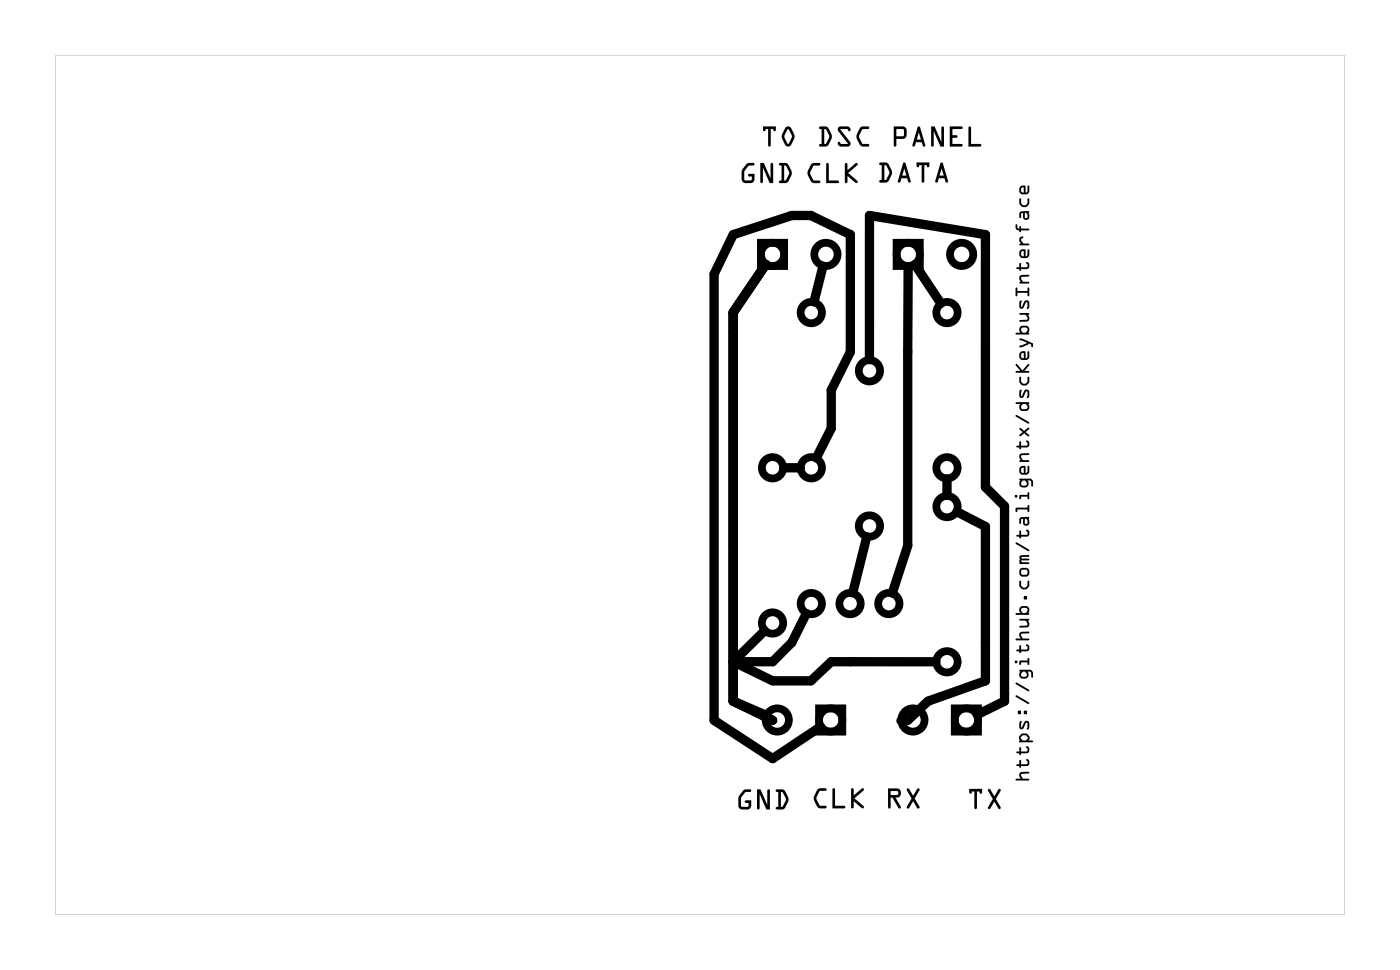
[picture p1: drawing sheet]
<svg xmlns="http://www.w3.org/2000/svg" width="92mm" height="63mm" viewBox="0 0 92 63" stroke-linecap="round" stroke-linejoin="round" font-family="sans-serif">
<g fill="#000">
<path d="M3.6 3.6h84.5v56.3h-84.5zM3.6 3.6v56.3h84.5v-56.3z"/>
<path d="M48.9 10.8l.2-.1h.3v.1h-.3l-.3 .5v.4v.1h.5v-.2l-.2-.1-.1-.1h.4v.4l-.1 .2h-.6l-.1-.2v-.6zM48.9 10.8a.88 .88 0 0 0-.2 1.2h.6l.1-.3v-.3h-.3l-.1 .1 .3 .1-.1 .2h-.4v-.6l.3-.4h.3v-.1h-.3zM49.8 10.7h.2l.5 1v-.9l.1-.1 .1 1.3h-.3l-.4-1v.9l-.1 .1-.1-.1zM49.8 10.7v1.2l.1 .1 .1-.1v-.9l.4 1h.3l-.1-1.3-.1 .1v.9l-.5-1zM51.1 10.7h.5l.3 .5-.1 .3-.3 .5-.5-.1 .1-.1h.1v-1h-.1zM51.1 10.7v.1h.1v1h-.1l-.1 .1 .5 .1 .3-.5 .1-.3-.3-.5zM51.4 10.8v1l.3-.5-.2-.4zM51.4 10.8l.1 .1 .2 .4-.3 .5z"/>
<path d="M48.9 10.8l.2-.1h.3v.1h-.3l-.3 .4v.6h.4l.1-.2-.2-.1-.1-.1h.4v.4l-.1 .2h-.5l-.1-.1-.1-.2a.91 .91 0 0 1 .3-.9zM49.8 10.7h.2l.5 1v-.9l.1-.1 .1 1.3h-.3l-.4-1v.9l-.1 .1-.1-.1zM51.1 10.7h.5a.77 .77 0 0 1 .1 1.1l-.2 .2-.5-.1 .1-.1h.1v-1h-.1zM51.4 10.8v1l.3-.5-.2-.4z"/>
<path d="M50 8.3h.8v.3l-.1-.2h-.2l-.1 1.2-.1-.1v-1.1h-.1l-.2 .2zM50 8.3v.3l.2-.2h.1v1.1l.1 .1 .1-1.2h.2l.1 .2v-.3zM51.5 8.3h.1h.2l.2 .5-.2 .7a.22 .22 0 0 1-.4 0l-.2-.6zM51.5 8.4l-.3 .5 .2 .6a.22 .22 0 0 0 .4 0l.3-.6-.3-.5a.22 .22 0 0 0-.3 0zM51.6 8.5l-.2 .4 .2 .5 .3-.5zM51.6 8.5l.3 .4-.3 .5-.2-.5zM53.7 8.3h.5l.3 .5v.3l-.4 .5-.4-.1v-.1h.1v-1h-.1zM53.7 8.3v.1h.1v1l-.1 .1 .4 .1 .4-.5v-.3l-.3-.5zM54 8.4v1h.1l.2-.5-.2-.4zM54 8.4l.1 .1 .2 .4-.2 .5h-.1zM54.9 8.3h.6l.2 .1-.1 .2-.1-.2-.4 .1 .6 .8-.1 .3h-.5l-.2-.1 .1-.2 .1 .1h.5l-.7-.8zM54.9 8.3v.3l.7 .8h-.5l-.1-.1-.1 .2 .2 .1h.5l.1-.3-.6-.8h.4l.1 .1 .1-.2-.2-.1zM56.4 8.4l.1-.1h.4v.1l-.4 .1-.2 .4 .2 .5h.4v.2h-.5l-.3-.5v-.3zM56.4 8.4l-.3 .4a.78 .78 0 0 0 .4 .8h.4v-.1v-.1h-.4l-.2-.4v-.2l.2-.3 .4-.1v-.1h-.4zM58.6 8.3h.6l.2 .2-.1 .5-.6 .1v.4l-.1 .1v-.1zM58.6 8.3v1.2v.1l.1-.1v-.4l.6-.1 .1-.5-.2-.2zM58.7 8.4v.5h.5v-.4zM58.7 8.4l.5 .1v.4h-.5zM60.1 8.3h.2l.3 1.2v.1h-.1l-.1-.3h-.4l-.1 .3-.1-.1zM60.1 8.3l-.3 1.2 .1 .1 .1-.3h.4l.1 .3h.1v-.1l-.3-1.2zM60.2 8.7l-.1 .4h.2zM60.2 8.7l.1 .4h-.2zM61 8.3h.2l.5 1v-.9l.1-.1v1.3h-.2l-.4-1v.9l-.1 .1-.1-.1zM61 8.3v1.2l.1 .1 .1-.1v-.9l.4 1h.2v-1.3l-.1 .1v.9l-.5-1zM62.2 8.3h.9l-.1 .1h-.6v.4l.3 .1v.1h-.3v.4h.6v.2h-.8zM62.2 8.3v1.3h.8v-.2h-.6v-.4h.3v-.1h-.3v-.5h.6l.1-.1zM63.5 8.3l.1 .1v1h.6v.2h-.8zM63.5 8.3l-.1 1.3h.8v-.2h-.6v-1z"/>
<path d="M50 8.3h.8v.3l-.1-.2h-.2l-.1 1.2-.1-.1v-1.1h-.1l-.2 .2zM51.5 8.4l.1-.1 .2 .1 .2 .4-.2 .7a.22 .22 0 0 1-.4 0l-.2-.6zM51.6 8.5l-.2 .4 .2 .5 .3-.5zM53.7 8.3h.5a.77 .77 0 0 1 .1 1.2l-.2 .1-.4-.1 .1-.1v-1h-.1zM54 8.4v1h.1l.2-.5-.2-.4zM54.9 8.3h.6l.2 .1-.1 .2-.1-.1h-.4l.6 .8-.1 .3h-.5l-.2-.1 .1-.2 .1 .1h.5l-.7-.8zM56.4 8.4l.1-.1h.4v.1l-.4 .1-.2 .4 .2 .5h.4v.1v.1a.58 .58 0 0 1-.8-.6zM58.6 8.3h.6l.2 .2-.1 .5-.6 .1v.4l-.1 .1v-.1zM58.7 8.4v.5h.5v-.4zM60.1 8.3h.2l.3 1.2v.1h-.1l-.1-.3h-.4l-.1 .3-.1-.1zM60.2 8.7l-.1 .4h.2zM61 8.3h.2l.5 1v-.9l.1-.1v1.3h-.2l-.4-1v.9l-.1 .1-.1-.1zM62.2 8.3h.9l-.1 .1h-.6v.4l.3 .1v.1h-.3v.4h.6v.2h-.8zM63.5 8.3l.1 .1v1h.6v.2h-.8z"/>
<path d="M53.2 10.8l.1-.1h.4v.1l-.4 .1-.2 .4 .2 .5h.4v.2l-.5-.1-.3-.4v-.3zM53.2 10.8l-.3 .4a.78 .78 0 0 0 .4 .8h.4v-.1v-.1h-.4l-.2-.4v-.2l.2-.4h.4v-.1h-.4zM54.2 10.7l.1 .1v1h.6v.2h-.8zM54.2 10.7l-.1 1.3h.8v-.2h-.6v-1zM55.4 10.7h.1v.4l.6-.4h.1l-.6 .6 .6 .5-.1 .2-.6-.5v.4h-.1zM55.4 10.7v1.2h.1v-.4l.6 .5 .1-.2-.6-.5 .6-.6h-.1l-.6 .4v-.4z"/>
<path d="M53.2 10.8l.1-.1h.4v.1l-.4 .1-.2 .4 .2 .5h.4v.1v.1a.58 .58 0 0 1-.8-.6zM54.2 10.7l.1 .1v1h.6v.2h-.8zM55.4 10.7h.1v.4l.6-.4h.1l-.6 .6 .6 .5-.1 .2-.6-.5v.4h-.1z"/>
<path d="M57.6 10.7h.5l.3 .5v.3l-.3 .4h-.5v-.1h.2v-1h-.2zM57.6 10.7v.1h.2v1h-.2v.1h.5l.3-.4v-.3l-.3-.5zM57.9 10.8v1h.1l.3-.5-.2-.4zM57.9 10.8l.2 .1 .2 .4-.3 .5h-.1zM59.2 10.7h.1l.4 1.2-.1 .1-.1-.1-.1-.2h-.3l-.1 .2h-.2zM59.2 10.7l-.4 1.2h.2l.1-.2h.3l.1 .2h.1h.1l-.4-1.2zM59.2 11l-.1 .5h.3zM59.2 11l.2 .5h-.3zM60 10.6h.9l-.1 .3-.1-.1h-.1l-.1 1.2-.1-.1v-1.1h-.2l-.1 .1zM60 10.6l.1 .3 .1-.1h.2v1.1h.1l.1-1.1h.1l.1 .1 .1-.3zM61.6 10.7h.2l.3 1.2v.1l-.1-.1-.1-.2h-.4l-.1 .2h-.1zM61.6 10.7l-.3 1.2h.1l.1-.2h.4l.1 .2h.1l-.3-1.2zM61.7 11l-.1 .5h.2zM61.7 11l.1 .5h-.2z"/>
<path d="M57.6 10.7h.5a.77 .77 0 0 1 .1 1.1l-.1 .1h-.5v-.1h.2v-1h-.2zM57.9 10.8v1h.1l.3-.5-.2-.4zM59.2 10.7h.1l.4 1.2h-.1h-.1l-.1-.2h-.3l-.1 .2h-.2zM59.2 11l-.1 .5h.3zM60 10.6h.9l-.1 .3-.1-.1h-.1l-.1 1.1h-.1v-1.1h-.2l-.1 .1zM61.6 10.7h.2l.3 1.2h-.1l-.1-.2h-.4l-.1 .2h-.1zM61.7 11l-.1 .5h.2z"/>
<path d="M48.7 51.8l.2-.1h.3v.1l-.4 .1-.3 .4v.4l.1 .1h.4v-.2h-.2v-.2h.4v.4l-.1 .2h-.6l-.1-.2v-.6zM48.7 51.8a.88 .88 0 0 0-.2 1.2h.6l.1-.3v-.3h-.3l-.1 .1 .2 .1v.2h-.5l.1-.6 .2-.3 .4-.1v-.1h-.3zM49.6 51.7h.2l.5 1v-.9l.1-.1v1.3h-.2l-.4-1v.9l-.1 .1-.1-.1zM49.6 51.7v1.2l.1 .1 .1-.1v-.9l.4 1h.2v-1.3l-.1 .1v.9l-.5-1zM50.8 51.7h.6l.3 .5-.1 .3-.3 .5-.5-.1v-.1h.2v-1h-.2zM50.8 51.7v.1h.2v1h-.2v.1l.5 .1 .3-.5 .1-.3-.3-.5zM51.2 51.8v1l.3-.5-.2-.4zM51.2 51.8l.1 .1 .2 .4-.3 .5z"/>
<path d="M48.7 51.8l.2-.1h.3v.1l-.4 .1-.2 .3v.6h.4v-.2h-.2v-.2h.4v.4l-.1 .2h-.5l-.2-.1v-.2a.91 .91 0 0 1 .3-.9zM49.6 51.7h.2l.5 1v-.9l.1-.1v1.3h-.2l-.4-1v.9l-.1 .1-.1-.1zM50.8 51.7h.6a.77 .77 0 0 1 0 1.2l-.1 .1-.5-.1v-.1h.2v-1h-.2zM51.2 51.8v1l.3-.5-.2-.4z"/>
<path d="M53.6 51.7l.2-.1 .4 .1-.1 .1h-.4l-.2 .5 .2 .4 .4 .1v.1h-.5l-.2-.5-.1-.2zM53.6 51.7l-.2 .4a.78 .78 0 0 0 .3 .8h.4l.1-.1h-.1l-.4-.1-.2-.3v-.2l.2-.4h.4l.1-.1-.1-.1h-.3zM54.6 51.6l.1 .1v1l.6 .1v.1h-.8zM54.6 51.6l-.1 1.3h.8v-.1h-.6v-1.1zM55.8 51.6l.1 .1v.4l.6-.5 .1 .1-.6 .6 .6 .5-.1 .1-.6-.5v.5h-.1zM55.8 51.6v1.3h.1v-.5l.6 .5 .1-.1-.6-.5 .6-.6-.1-.1-.6 .5v-.4z"/>
<path d="M53.6 51.7l.2-.1 .3 .1v.1h-.4l-.2 .5 .2 .4 .4 .1v.1a.58 .58 0 0 1-.8-.6zM54.6 51.6l.1 .1v1l.6 .1v.1h-.8zM55.8 51.6l.1 .1v.4l.6-.5 .1 .1-.6 .6 .6 .5-.1 .1-.6-.5v.5h-.1z"/>
<path d="M58.2 51.6h.6a.31 .31 0 0 1 .2 .4 .31 .31 0 0 1-.3 .2l.3 .7h-.1l-.4-.7h-.1v.6l-.2 .1zM58.2 51.6v1.3l.2-.1v-.6h.1l.4 .7h.1l-.3-.7a.3 .3 0 0 0 .3-.2 .3 .3 0 0 0-.2-.4zM58.4 51.8v.2h.4v-.2zM58.4 51.8h.4v.2h-.4zM59.4 51.6l.2 .1 .2 .4 .3-.4h.1l-.3 .6 .3 .5v.1h-.1l-.3-.5-.2 .5h-.2l.3-.6zM59.4 51.6l.3 .7-.3 .6h.2l.2-.5 .3 .5h.1v-.1l-.3-.5 .3-.6h-.1l-.3 .4-.2-.4z"/>
<path d="M58.2 51.6h.6a.31 .31 0 0 1 .2 .4 .31 .31 0 0 1-.3 .2l.3 .7h-.1l-.4-.7h-.1v.6l-.2 .1zM58.4 51.8v.2h.4v-.2zM59.4 51.6l.2 .1 .2 .4 .3-.4h.1l-.3 .6 .3 .5v.1h-.1l-.3-.5-.2 .5h-.2l.3-.6z"/>
<path d="M63.5 51.6h.8v.4l-.1-.2h-.2v1.2l-.2-.1v-1.1h-.1l-.1 .2zM63.5 51.6l.1 .4 .1-.2h.1v1.1l.2 .1v-1.2h.2l.1 .2v-.4zM64.7 51.7h.2l.2 .4 .3-.4h.2l-.4 .6 .4 .5-.1 .2-.1-.1-.3-.4-.2 .4h-.2l.3-.6zM64.7 51.7l.3 .6-.3 .6h.2l.2-.4 .3 .4 .1 .1 .1-.2-.4-.5 .4-.6h-.2l-.3 .4-.2-.4z"/>
<path d="M63.5 51.6h.8v.4l-.1-.2h-.2v1.2l-.2-.1v-1.1h-.1l-.1 .2zM64.7 51.7h.2l.2 .4 .3-.4h.2l-.4 .6 .4 .5-.1 .2-.1-.1-.3-.4-.2 .4h-.2l.3-.6z"/>
<path d="M66.8 50.6l.6-.1v.1l-.5 .1 .1 .3h.4v.1h-.8v-.1h.3l-.1-.2zM66.8 49.8h.1v.2h.4v-.3a.23 .23 0 0 1 .2 .2 .23 .23 0 0 1-.2 .2h-.4l-.1 .2v-.2h-.2v-.1h.2zM66.8 48.9h.1v.3h.4v-.3a.23 .23 0 0 1 .2 .2 .23 .23 0 0 1-.2 .2h-.4l-.1 .1v-.1h-.2v-.1h.2zM66.9 48.1l.1-.1a.35 .35 0 0 1 .5 .3l-.1 .2h.2v.1h-.8v-.1v-.2zM67 48.2l-.1 .1 .1 .2h.2l.1-.2-.1-.2zM66.9 47.2v.1v.3l.2-.3a.18 .18 0 0 1 .2-.1 .18 .18 0 0 1 .1 .2v.3h-.1v-.4l-.2 .4a.15 .15 0 0 1-.2 0 .15 .15 0 0 1-.1-.1zM67.1 46.5h.2v.2h-.2zM66.7 46.5h.2v.2h-.2zM66.6 45.5l.8 .6h-.1l-.7-.5zM66.6 44.7l.8 .5h-.1l-.7-.4zM66.8 43.9h.8l.1 .1v.3h-.1l-.1-.3h-.2l.1 .1-.1 .3h-.4l-.1-.1 .1-.3zM67 44l-.1 .2 .3 .1 .1-.2-.1-.1zM66.8 43.3l.5-.1 .1-.1v.4h-.1v-.1h-.4l-.1 .1zM66.5 43.3a.1 .1 0 0 1 .2 0 .1 .1 0 0 1-.2 0zM66.8 42.3h.1v.2h.4v-.3a.23 .23 0 0 1 .2 .2 .23 .23 0 0 1-.2 .2h-.4l-.1 .2v-.2h-.2v-.1h.2zM66.8 41.4h.6v.1h-.5l.1 .3h.4v.1h-.8v-.1h.3l-.1-.2zM66.8 40.5h.6l-.1 .1a.25 .25 0 0 1 .1 .3 .25 .25 0 0 1-.1 .2h-.5v-.1l.5-.1-.1-.3h-.4zM66.9 39.7h.4l.1 .1v.3v.1h-.8v-.1h.3l-.1-.2zM66.9 39.8v.2l.1 .1h.2l.1-.1v-.2zM67.1 39h.2v.2h-.2zM66.8 38h.1v.3l.1 .2h.2l.1-.2 .1-.3v.3a.33 .33 0 0 1-.3 .3 .33 .33 0 0 1-.3-.3zM66.8 37.4a.33 .33 0 0 1 .6 0 .33 .33 0 0 1-.6 0zM66.9 37.3l.1 .3h.3v-.3zM66.8 36.4l.6-.1v.1l-.5 .1 .1 .1h.4v.1h-.5l.1 .1h.4v.1h-.6zM66.6 35.5l.8 .5-.1 .1-.7-.5zM66.8 34.7l.1 .1v.2h.4v-.3a.23 .23 0 0 1 .2 .2 .23 .23 0 0 1-.2 .2h-.4l-.1 .1v-.1h-.2v-.1h.2zM66.8 33.9l.6-.1v.4a.21 .21 0 0 1-.2 .2 .21 .21 0 0 1-.2-.2v-.2l-.1 .3h-.1zM67.2 34l-.1 .3h.2v-.2l-.1-.1zM66.6 33.2h.7l.1-.1v.4h-.1v-.2h-.6l-.1 .2zM66.8 32.4h.5l.1-.2v.5h-.1v-.2h-.4l-.1 .2zM66.5 32.5a.1 .1 0 0 1 .2 0 .1 .1 0 0 1-.2 0zM66.8 31.4h.8l.1 .1v.3h-.1l-.1-.3h-.2l.1 .1-.1 .2-.4 .1-.1-.1 .1-.3zM67 31.5l-.1 .2 .3 .1 .1-.2-.1-.1zM66.9 30.6l.3-.1v.5l.1-.1v-.4h.1v.5l-.2 .1-.3-.1-.1-.1zM66.9 30.7v.2l.2 .1v-.4zM66.8 29.7h.6v.1l-.5 .1 .1 .2h.4v.1h-.6l.1-.1-.1-.2zM66.8 28.9h.1v.3h.4v-.4a.23 .23 0 0 1 .2 .3 .23 .23 0 0 1-.2 .2h-.4l-.1 .1v-.1h-.2v-.1h.2zM66.8 28l.3 .2 .3-.2-.2 .3 .2 .3-.3-.2-.3 .1 .2-.2zM66.6 27.2l.8 .5h-.1l-.7-.4zM66.6 26.3h.8v.5l-.1 .1h-.4l-.1-.2 .1-.3h-.3zM67 26.5l-.1 .1v.1l.4 .1v-.2l-.1-.1zM66.9 25.5v.1v.3l.2-.3a.18 .18 0 0 1 .2-.1 .18 .18 0 0 1 .1 .2v.3h-.1v-.4l-.2 .4a.15 .15 0 0 1-.2 .1 .15 .15 0 0 1-.1-.2zM66.8 24.7h.1v.3l.1 .1h.2l.1-.1 .1-.3v.3a.33 .33 0 0 1-.3 .2 .33 .33 0 0 1-.3-.2zM66.6 23.8l.4 .5 .4-.5v.1l-.3 .4h.3v.1h-.8v-.1h.3zM66.9 23.1l.3-.1v.5l.1-.1v-.4h.1v.5l-.2 .1-.3-.1-.1-.1zM66.9 23.1v.3l.2 .1v-.4zM66.8 22.2h.1l.7 .3 .1 .2h-.1v-.1l-.2-.1-.6 .2v-.1l.5-.2-.5-.1zM66.9 21.4h.4l.1 .1v.3v.1h-.8v-.1h.3l-.1-.3zM66.9 21.5v.1l.1 .2h.2l.1-.2v-.2zM66.8 20.5h.6l-.1 .1a.25 .25 0 0 1 .1 .2 .25 .25 0 0 1-.1 .3l-.5-.1 .5-.1-.1-.3h-.4zM66.9 19.7v.4l.2-.3a.18 .18 0 0 1 .2-.1 .18 .18 0 0 1 .1 .1v.4h-.1v-.4l-.2 .3a.15 .15 0 0 1-.2 .1 .15 .15 0 0 1-.1-.1zM66.6 18.8v.1l.1 .2h.6v-.2l.1-.1v.6h-.1v-.2h-.6l-.1 .2zM66.8 18.1l.6-.1v.1l-.5 .1 .1 .2h.4v.1h-.6l.1-.1-.1-.2zM66.8 17.2h.1v.3h.4v-.3a.23 .23 0 0 1 .2 .2 .23 .23 0 0 1-.2 .2h-.4l-.1 .1v-.1h-.2v-.1h.2zM66.9 16.4l.3-.1v.5l.1-.1v-.3l.1-.1v.5l-.2 .1h-.3l-.1-.2zM66.9 16.5v.2l.2 .1v-.4zM66.8 15.5h.2l-.1 .3 .2 .1h.3v.1h-.6l.1-.1-.1-.1zM66.6 14.7l.1 .3h.1v-.2l.1 .2h.5v.1h-.5v.1l-.1-.1a.32 .32 0 0 1-.2-.4zM66.8 13.9l.6-.1v.4a.21 .21 0 0 1-.2 .2 .21 .21 0 0 1-.2-.2v-.3l-.1 .3h-.1zM67.2 14l-.1 .2 .2 .1v-.2l-.1-.2zM66.8 13h.1v.3l.1 .1h.2l.1-.1 .1-.3v.3a.33 .33 0 0 1-.3 .3 .33 .33 0 0 1-.3-.3zM66.9 12.2h.3v.4l.1-.1v-.3h.1v.4l-.2 .1h-.3l-.1-.2zM66.9 12.3v.2l.2 .1v-.3z"/>
<path d="M66.8 50.6l.6-.1v.1l-.5 .1v.1l.1 .2h.4v.1h-.8v-.1h.3l-.1-.2zM66.8 50.6v.2l.1 .2h-.3v.1h.8v-.1h-.4l-.1-.2v-.1l.5-.1v-.1zM66.8 49.8h.1v.2h.4v-.1l-.1-.2h.1a.24 .24 0 0 1 .2 .2 .24 .24 0 0 1-.2 .2h-.4l-.1 .2v-.2h-.2v-.1h.2zM66.8 49.8v.2h-.2v.1h.2v.2l.1-.2h.4a.24 .24 0 0 0 .1-.2 .24 .24 0 0 0-.1-.2h-.1l.1 .2v.1h-.4v-.2zM66.8 48.9h.1v.3h.4v-.3a.24 .24 0 0 1 .2 .2 .24 .24 0 0 1-.2 .2h-.4l-.1 .1v-.1h-.2v-.1h.2zM66.8 48.9v.3h-.2v.1h.2v.1l.1-.1h.4a.24 .24 0 0 0 .1-.2 .24 .24 0 0 0-.1-.2h-.1l.1 .1v.2h-.4v-.3zM66.9 48.1l.4-.1 .2 .2-.1 .3h.2l.1 .1h-.9v-.1v-.2zM66.9 48.1l-.1 .2v.2v.1h.9l-.1-.1h-.2v-.3l-.1-.2zM67 48.2l-.1 .1 .1 .2h.2l.1-.2-.1-.2zM67 48.2l.2-.1 .1 .2-.1 .2h-.2l-.1-.2zM66.9 47.2v.1v.3l.2-.3a.18 .18 0 0 1 .2-.1 .18 .18 0 0 1 .1 .2v.4l-.1-.1v-.4l-.3 .4h-.1l-.1-.1zM66.9 47.2l-.1 .4a.15 .15 0 0 0 .1 .1 .15 .15 0 0 0 .2 0l.2-.4v.4h.1v-.4l-.1-.1h-.1l-.3 .4v-.3zM67.1 46.5h.2v.2h-.2zM67.1 46.5v.2h.2v-.2zM66.7 46.5h.2v.2h-.2zM66.7 46.5v.2h.2v-.2zM66.6 45.5l.8 .6h-.1l-.7-.5zM66.6 45.5v.1l.7 .5h.1zM66.6 44.7l.8 .5-.1 .1-.7-.5zM66.6 44.7v.1l.7 .4h.1zM66.8 43.9h.8l.1 .1v.3h-.1l-.1-.3h-.2l.1 .1-.1 .3h-.4l-.1-.1 .1-.3zM66.8 43.9l.1 .1-.1 .3 .1 .1h.4l.1-.3-.1-.1h.2l.1 .3h.1v-.3l-.1-.1zM67 44l-.1 .2 .3 .1 .1-.2-.1-.1zM67 44h.2l.1 .1-.1 .2-.3-.1zM66.8 43.3l.5-.1 .1-.1v.4h-.1v-.1h-.4l-.1 .1zM66.8 43.3v.2l.1-.1h.4v.1h.1v-.4l-.1 .1zM66.5 43.3a.1 .1 0 0 1 .2 0 .1 .1 0 0 1-.2 0zM66.5 43.3a.1 .1 0 0 0 .2 0 .1 .1 0 0 0-.2 0zM66.8 42.3h.1v.2h.4v-.3a.24 .24 0 0 1 .2 .2 .24 .24 0 0 1-.2 .2h-.4l-.1 .2v-.2h-.2v-.1h.2zM66.8 42.3v.2h-.2v.1h.2v.2l.1-.2h.4a.24 .24 0 0 0 .1-.2 .24 .24 0 0 0-.1-.2h-.1l.1 .2v.1h-.4v-.2zM66.8 41.4h.6v.1h-.5v.1l.1 .2h.4v.1h-.8v-.1h.3l-.1-.2zM66.8 41.4v.2l.1 .2h-.3v.1h.8v-.1h-.4l-.1-.2v-.1h.5v-.1zM66.8 40.5h.6l-.1 .1a.26 .26 0 0 1 0 .5h-.5v-.1l.5-.1v-.1l-.1-.2h-.4zM66.8 40.5v.1h.4l.1 .3-.5 .1v.1h.5a.21 .21 0 0 0 .1-.4l-.1-.1h.1v-.1zM66.9 39.7h.4l.1 .1v.3v.1h-.8v-.1h.3l-.1-.2zM66.9 39.7l-.1 .2 .1 .2h-.3v.1h.8v-.1v-.3l-.1-.1zM66.9 39.8v.2l.1 .1h.2l.1-.1-.1-.2zM66.9 39.8h.4v.2l-.1 .1h-.2l-.1-.1zM67.1 39h.2v.2h-.2zM67.1 39v.2h.2v-.2zM66.8 38h.1v.3l.1 .1 .2 .1 .1-.2v-.3h.1v.4a.34 .34 0 0 1-.3 .2 .34 .34 0 0 1-.3-.3zM66.8 38v.3l.2 .3h.2l.2-.2v-.4h-.1v.3l-.1 .2h-.2l-.1-.2v-.3zM66.8 37.4a.33 .33 0 0 1 .6 0 .33 .33 0 0 1-.6 0zM66.8 37.4a.33 .33 0 0 0 .6 0 .33 .33 0 0 0-.6 0zM66.9 37.3l.1 .3h.3l-.1-.3zM66.9 37.3h.4v.3h-.3zM66.8 36.4l.6-.1v.1l-.5 .1 .1 .1h.4v.1h-.5l.1 .1h.4v.1h-.6zM66.8 36.4v.5h.6v-.1h-.4l-.1-.1h.5v-.1h-.4l-.1-.1 .5-.1v-.1zM66.6 35.5l.8 .5-.1 .1-.7-.5zM66.6 35.5v.1l.7 .5 .1-.1zM66.8 34.7l.1 .1v.2h.4v-.2l-.1-.1h.1a.24 .24 0 0 1 .2 .2 .24 .24 0 0 1-.2 .2h-.4l-.1 .1v-.1h-.2v-.1h.2zM66.8 34.7v.3h-.2v.1h.2v.1l.1-.1h.4a.24 .24 0 0 0 .1-.2 .24 .24 0 0 0-.1-.2h-.1l.1 .1v.2h-.4v-.2zM66.8 33.9l.6-.1v.4a.21 .21 0 0 1-.2 .2 .21 .21 0 0 1-.2-.2v-.2h-.1v.3h-.1zM66.8 33.9v.4h.1l.1-.3v.2a.21 .21 0 0 0 .2 .2 .21 .21 0 0 0 .2-.2v-.4zM67.2 34l-.1 .3h.2v-.2l-.1-.1zM67.2 34l.1 .1v.2h-.2zM66.6 33.2h.7l.1-.1v.4h-.1v-.2h-.6l-.1 .2zM66.6 33.3v.2l.1-.2h.6v.2h.1v-.4l-.1 .1zM66.8 32.4h.5l.1-.2v.5h-.1v-.2h-.4l-.1 .2zM66.8 32.4v.3l.1-.2h.4v.2h.1v-.5l-.1 .2zM66.5 32.5a.1 .1 0 0 1 .2 0 .1 .1 0 0 1-.2 0zM66.5 32.5a.1 .1 0 0 0 .2 0 .1 .1 0 0 0-.2 0zM66.8 31.4h.8l.1 .1v.3h-.1l-.1-.3h-.2l.1 .1-.1 .2-.4 .1-.1-.1 .1-.3zM66.8 31.4l.1 .1-.1 .3 .1 .1 .4-.1 .1-.2-.1-.1h.2l.1 .3h.1v-.3l-.1-.1zM67 31.5l-.1 .2 .3 .1 .1-.2-.1-.1zM67 31.5h.2l.1 .1-.1 .2-.3-.1zM66.9 30.6l.3-.1v.5l.1-.1v-.4h.1v.5l-.2 .1-.3-.1-.1-.1zM66.9 30.6l-.1 .3 .1 .1 .3 .1 .2-.1v-.5h-.1v.4l-.1 .1v-.5zM66.9 30.7v.2l.2 .1v-.4zM66.9 30.7l.2-.1v.4l-.2-.1zM66.8 29.7h.6v.1h-.5v.1l.1 .2h.4v.1h-.6l.1-.1-.1-.2zM66.8 29.7v.2l.1 .2-.1 .1h.6v-.1h-.4l-.1-.2v-.1h.5v-.1zM66.8 28.9h.1v.3h.4v-.4a.24 .24 0 0 1 .2 .3 .24 .24 0 0 1-.2 .2h-.4l-.1 .1v-.1h-.2v-.1h.2zM66.8 28.9v.3h-.2v.1h.2v.1l.1-.1h.4a.24 .24 0 0 0 .1-.2 .24 .24 0 0 0-.1-.3l-.1 .1 .1 .1v.2h-.4v-.3zM66.8 28l.3 .2 .3-.2-.2 .3 .2 .3-.3-.2-.3 .1 .2-.2zM66.8 28l.2 .3-.2 .2 .3-.1 .3 .2-.2-.3 .2-.3-.3 .2zM66.6 27.2l.8 .5h-.1l-.7-.4zM66.6 27.2v.1l.7 .4h.1zM66.6 26.3h.8v.5l-.1 .1h-.4l-.1-.2 .1-.3h-.3zM66.6 26.3v.1h.3l-.1 .3 .1 .2h.4l.1-.1v-.5zM67 26.5l-.1 .1v.2h.4v-.2l-.1-.1zM67 26.5h.2l.1 .1v.2l-.4-.1v-.1zM66.9 25.5v.1v.3l.2-.3a.18 .18 0 0 1 .2-.1 .18 .18 0 0 1 .1 .2v.4l-.1-.1v-.4l-.3 .4h-.1l-.1-.1zM66.9 25.5l-.1 .4a.15 .15 0 0 0 .1 .2 .15 .15 0 0 0 .2-.1l.2-.4v.4h.1v-.4l-.1-.1h-.1l-.3 .4v-.3zM66.8 24.7h.1v.3l.1 .1h.2l.1-.1v-.3h.1v.4a.34 .34 0 0 1-.3 .1 .34 .34 0 0 1-.3-.2zM66.8 24.7v.3l.2 .2h.2l.2-.1v-.4h-.1v.3l-.1 .1h-.2l-.1-.1v-.3zM66.6 23.8l.4 .5 .4-.5v.1l-.3 .4h.3v.1h-.8v-.1h.3zM66.6 23.8l.3 .5h-.3v.1h.8v-.1h-.3l.3-.4v-.1l-.4 .5zM66.9 23.1l.3-.1v.4h.1v-.4h.1v.5l-.2 .1-.3-.1-.1-.1zM66.9 23.1l-.1 .3 .1 .1 .3 .1 .2-.1v-.5h-.1v.4l-.1 .1v-.5zM66.9 23.1v.3l.2 .1v-.4zM66.9 23.1h.2v.4l-.2-.1zM66.8 22.2h.1l.7 .3 .1 .2h-.1v-.1l-.2-.1-.6 .2v-.1l.5-.2-.5-.1zM66.8 22.2v.1l.5 .1-.5 .2v.1l.6-.2 .2 .1v.1h.1l-.1-.2-.7-.3zM66.9 21.4h.4l.1 .1v.3v.1h-.8v-.1h.3l-.1-.3zM66.9 21.4l-.1 .1 .1 .3h-.3v.1h.8v-.1v-.3l-.1-.1zM66.9 21.5v.1l.1 .2h.2l.1-.2-.1-.2zM66.9 21.5l.4-.1v.2l-.1 .2h-.2l-.1-.2zM66.8 20.5h.6l-.1 .1a.26 .26 0 0 1 0 .5l-.5-.1 .5-.1v-.1l-.1-.2h-.4zM66.8 20.5v.1h.4l.1 .3-.5 .1 .5 .1a.21 .21 0 0 0 .1-.4l-.1-.1h.1v-.1zM66.9 19.7v.4l.2-.3a.18 .18 0 0 1 .2-.1 .18 .18 0 0 1 .1 .1v.4h-.1v-.4l-.3 .4h-.1l-.1-.1zM66.9 19.7l-.1 .4a.15 .15 0 0 0 .1 .1 .15 .15 0 0 0 .2-.1l.2-.3v.4h.1v-.4l-.1-.1h-.1l-.3 .4v-.4zM66.6 18.8v.1l.1 .2h.6v-.2l.1-.1v.6h-.1v-.2h-.6l-.1 .2zM66.6 18.8v.6l.1-.2h.6v.2h.1v-.6l-.1 .3h-.6l-.1-.2zM66.8 18.1l.6-.1v.1h-.5v.2l.1 .1h.4v.1h-.6l.1-.1-.1-.2zM66.8 18.1v.1l.1 .2-.1 .1h.6l-.4-.1-.1-.1v-.2h.5v-.1zM66.8 17.2h.1v.3h.4v-.2l-.1-.1h.1a.24 .24 0 0 1 .2 .2 .24 .24 0 0 1-.2 .2h-.4l-.1 .1v-.1h-.2v-.1h.2zM66.8 17.2v.3h-.2v.1h.2v.1l.1-.1h.4a.24 .24 0 0 0 .1-.2 .24 .24 0 0 0-.1-.2h-.1l.1 .1v.2h-.4v-.3zM66.9 16.4l.3-.1v.5l.1-.1v-.3l.1-.1v.5l-.2 .1h-.3l-.1-.2zM66.9 16.4l-.1 .3 .1 .2h.3l.2-.1v-.5l-.1 .1v.3l-.1 .1v-.5zM66.9 16.5v.2l.2 .1v-.4zM66.9 16.5l.2-.1v.4l-.2-.1zM66.8 15.5h.2l-.1 .3 .2 .1h.3v.1h-.6l.1-.1-.1-.1zM66.8 15.5v.3l.1 .1-.1 .1h.6v-.1h-.3l-.2-.1 .1-.3zM66.6 14.7l.1 .3h.1v-.2l.1 .2h.5l-.5 .1-.1 .1v-.1a.25 .25 0 0 1-.3-.1 .25 .25 0 0 1 .1-.3zM66.6 14.7a.25 .25 0 0 0 .2 .4v.1l.1-.1 .5-.1h-.5l-.1-.2v.2h-.1l-.1-.3zM66.8 13.9l.6-.1v.4a.21 .21 0 0 1-.2 .2 .21 .21 0 0 1-.2-.2v-.3l-.1 .1v.3l-.1-.1zM66.8 13.9v.3h.1l.1-.3v.3a.21 .21 0 0 0 .2 .2 .21 .21 0 0 0 .2-.2v-.4zM67.2 14l-.1 .2 .2 .1v-.2l-.1-.2zM67.2 14v-.1l.1 .2v.2l-.2-.1zM66.8 13h.1v.3l.1 .1h.2l.1-.1v-.3h.1v.4a.34 .34 0 0 1-.3 .2 .34 .34 0 0 1-.3-.3zM66.8 13v.3l.2 .2h.2l.2-.1v-.4h-.1v.3l-.1 .1h-.2l-.1-.1v-.3zM66.9 12.2h.3v.4l.1-.1v-.3h.1v.4l-.2 .1h-.3l-.1-.2zM66.9 12.2l-.1 .3 .1 .2h.3l.2-.1v-.4h-.1v.3l-.1 .1v-.4zM66.9 12.3v.2l.2 .1v-.3zM66.9 12.3h.2v.3l-.2-.1z"/>
</g>
<g fill="none" stroke="#000" stroke-width=".51">
<path d="M49.9 15.9h1.5v1.5h-1.5zM58.7 15.9h1.6v1.5h-1.6zM53.7 46.4h1.5v1.5h-1.5zM62.6 46.4h1.5v1.5h-1.5z"/>
<circle cx="50.6" cy="16.7" r=".76"/>
<circle cx="54.1" cy="16.7" r=".76"/>
<circle cx="59.5" cy="16.7" r=".76"/>
<circle cx="63" cy="16.7" r=".76"/>
<circle cx="50.6" cy="30.6" r=".7"/>
<circle cx="53.2" cy="39.5" r=".7"/>
<circle cx="53.2" cy="20.5" r=".7"/>
<circle cx="53.2" cy="30.6" r=".7"/>
<circle cx="55.7" cy="39.5" r=".7"/>
<circle cx="57" cy="24.3" r=".7"/>
<circle cx="57" cy="34.4" r=".7"/>
<circle cx="58.2" cy="39.5" r=".7"/>
<circle cx="62" cy="33.2" r=".7"/>
<circle cx="62" cy="20.5" r=".7"/>
<circle cx="62" cy="30.6" r=".7"/>
<circle cx="50.6" cy="40.8" r=".7"/>
<circle cx="50.9" cy="47.1" r=".76"/>
<circle cx="54.4" cy="47.1" r=".76"/>
<circle cx="59.8" cy="47.1" r=".76"/>
<circle cx="62" cy="43.3" r=".7"/>
<circle cx="63.3" cy="47.1" r=".76"/>
</g>
<g fill="none" stroke="#000" stroke-width=".61">
<path d="M50.2 17.3l-2.2 3.2v25.4M53.9 17.4l-.6 2.4M59.5 17.4v18.3l-1 3.1M59.9 17.3l1.7 2.6M51.3 30.6h1.1M53.5 30l1-2v-2.5l1.2-2.5v-7.6l-2.6-1.3h-1.2l-3.9 1.3-1.2 2.5v29.3l3.8 2.5 3.2-2.1M56.8 35.1l-.9 3.7M57 23.5v-9.4l7.6 1.3v16.5l1.2 1.2v12.8l-1.8 .9M62 31.4v1M62.7 33.5l1.9 1v10.1l-3.8 1.3-1.3 1.3h-.5M48 45.9l2.2 .9M48 43.3l2.6 1.3h2.5l1.4-1.3h6.8"/>
<path d="M48 45.9l2.6 1.3M50.1 41.3l-2.1 2M52.8 40.2l-.9 1.9-1.3 1.2h-2.6"/>
</g>
</svg>
